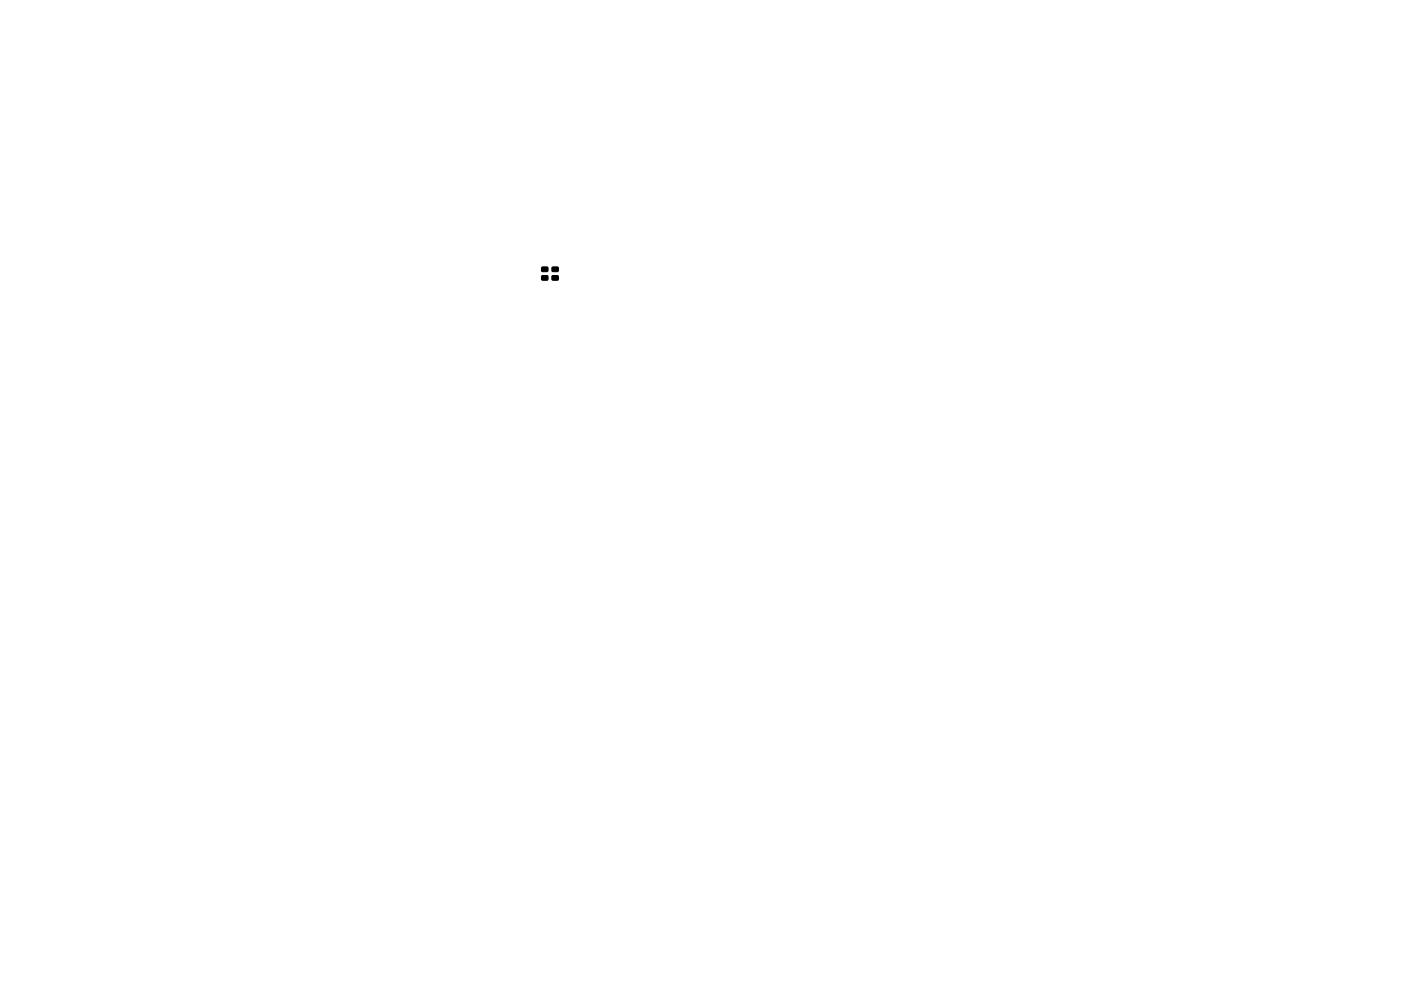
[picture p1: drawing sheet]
<svg xmlns="http://www.w3.org/2000/svg" width="297mm" height="210mm" viewBox="0 0 297 210" stroke-linecap="round" stroke-linejoin="round" font-family="sans-serif">
<path d="M114.9 56.7l1.1-.1 .2 .3v.6l-.3 .1h-.9l-.2-.2zM114.9 58.5h1.1l.2 .2v.6l-.3 .2h-.9l-.2-.3zM117.1 56.7l1.1-.1 .2 .3v.6l-.3 .1h-.9l-.2-.2zM117.1 58.5h1.1l.2 .2v.6l-.3 .2h-.9l-.2-.3z" fill="#000" stroke="#000" stroke-width=".21"/>
</svg>
